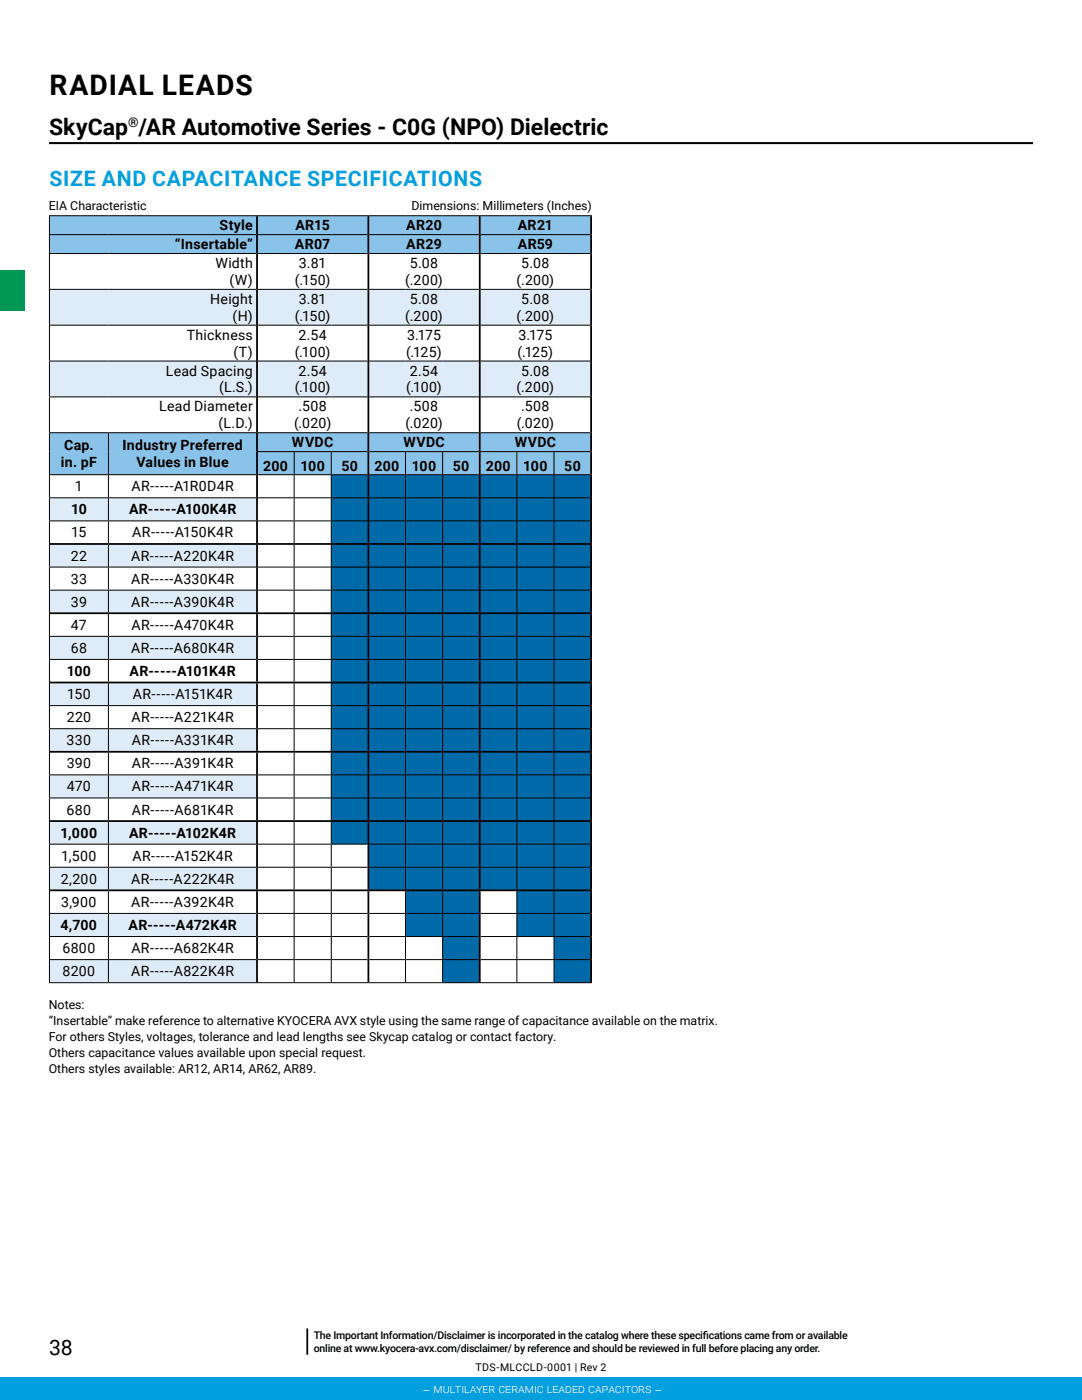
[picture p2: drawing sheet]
<svg xmlns="http://www.w3.org/2000/svg" width="216mm" height="279mm" viewBox="0 0 216 279" stroke-linecap="round" stroke-linejoin="round" font-family="sans-serif">
<defs><g id="words">
<text font-size="5.6" x="9.9" y="19">RADIAL LEADS</text>
<text font-size="4.6" x="9.8" y="26.9">SkyCap /AR Automotive Series - C0G (NPO) Dielectric</text>
<text font-size="4.2" fill="#00a0df" x="9.9" y="37.2">SIZE AND CAPACITANCE SPECIFICATIONS</text>
<text font-size="4.2" x="9.8" y="270.4">38</text>
<g font-size="2.8">
<text x="43.8" y="45.9">Style</text>
<text x="59" y="45.9">AR15</text>
<text x="81.1" y="45.9">AR20</text>
<text x="103.3" y="45.9">AR21</text>
<text x="34.9" y="49.7">“Insertable”</text>
<text x="43" y="53.5">Width</text>
<text x="58.9" y="49.7">AR07</text>
<text x="59.6" y="53.5">3.81</text>
<text x="81.1" y="49.7">AR29</text>
<text x="81.8" y="53.5">5.08</text>
<text x="103.3" y="49.7">AR59</text>
<text x="104" y="53.5">5.08</text>
<text x="45.8" y="56.9">(W)</text>
<text x="58.9" y="56.9">(.150)</text>
<text x="80.9" y="56.9">(.200)</text>
<text x="103.1" y="56.9">(.200)</text>
<text x="41.9" y="60.6">Height</text>
<text x="46.4" y="64">(H)</text>
<text x="58.9" y="64">(.150)</text>
<text x="59.6" y="60.6">3.81</text>
<text x="80.9" y="64">(.200)</text>
<text x="81.8" y="60.6">5.08</text>
<text x="103.1" y="64">(.200)</text>
<text x="104" y="60.6">5.08</text>
<text x="37.3" y="67.8">Thickness</text>
<text x="46.6" y="71.2">(T)</text>
<text x="58.8" y="71.2">(.100)</text>
<text x="59.5" y="67.8">2.54</text>
<text x="81" y="71.2">(.125)</text>
<text x="81.2" y="67.8">3.175</text>
<text x="103.3" y="71.2">(.125)</text>
<text x="103.4" y="67.8">3.175</text>
<text x="33.1" y="74.9">Lead Spacing</text>
<text x="59.5" y="74.9">2.54</text>
<text x="81.8" y="74.9">2.54</text>
<text x="104" y="74.9">5.08</text>
<text x="31.8" y="82.1">Lead Diameter</text>
<text x="43.7" y="78.3">(L.S.)</text>
<text x="58.8" y="78.3">(.100)</text>
<text x="59.6" y="82.1">.508</text>
<text x="81" y="78.3">(.100)</text>
<text x="81.8" y="82.1">.508</text>
<text x="103.1" y="78.3">(.200)</text>
<text x="104" y="82.1">.508</text>
<text x="12.8" y="89.9">Cap.</text>
<text x="24.4" y="89.9">Industry Preferred</text>
<text x="43.6" y="85.5">(L.D.)</text>
<text x="58.3" y="89.2">WVDC</text>
<text x="58.7" y="85.5">(.020)</text>
<text x="80.5" y="89.2">WVDC</text>
<text x="80.9" y="85.5">(.020)</text>
<text x="102.7" y="89.2">WVDC</text>
<text x="103.1" y="85.5">(.020)</text>
<text x="12.2" y="93.2">in. pF</text>
<text x="27.3" y="93.2">Values in Blue</text>
<text x="52.5" y="93.9">200</text>
<text x="60" y="93.9">100</text>
<text x="68.2" y="93.9">50</text>
<text x="74.7" y="93.9">200</text>
<text x="82.2" y="93.9">100</text>
<text x="90.4" y="93.9">50</text>
<text x="96.9" y="93.9">200</text>
<text x="104.4" y="93.9">100</text>
<text x="112.6" y="93.9">50</text>
<text x="15" y="98">1</text>
<text x="26.2" y="98">AR-----A1R0D4R</text>
<text x="14.2" y="102.7">10</text>
<text x="14.2" y="107.3">15</text>
<text x="25.7" y="102.7">AR-----A100K4R</text>
<text x="26.4" y="107.3">AR-----A150K4R</text>
<text x="14.1" y="111.9">22</text>
<text x="26.2" y="111.9">AR-----A220K4R</text>
<text x="14.1" y="116.5">33</text>
<text x="26.2" y="116.5">AR-----A330K4R</text>
<text x="14.1" y="121.1">39</text>
<text x="14.2" y="125.7">47</text>
<text x="26.2" y="121.1">AR-----A390K4R</text>
<text x="26.2" y="125.7">AR-----A470K4R</text>
<text x="14.1" y="130.3">68</text>
<text x="26.2" y="130.3">AR-----A680K4R</text>
<text x="13.3" y="134.9">100</text>
<text x="25.9" y="134.9">AR-----A101K4R</text>
<text x="13.4" y="139.5">150</text>
<text x="26.5" y="139.5">AR-----A151K4R</text>
<text x="13.3" y="148.7">330</text>
<text x="13.3" y="144.1">220</text>
<text x="26.3" y="144.1">AR-----A221K4R</text>
<text x="26.3" y="148.7">AR-----A331K4R</text>
<text x="13.3" y="153.3">390</text>
<text x="26.3" y="153.3">AR-----A391K4R</text>
<text x="13.4" y="158">470</text>
<text x="26.3" y="158">AR-----A471K4R</text>
<text x="12.1" y="167.2">1,000</text>
<text x="13.3" y="162.6">680</text>
<text x="25.8" y="167.2">AR-----A102K4R</text>
<text x="26.3" y="162.6">AR-----A681K4R</text>
<text x="12.2" y="171.8">1,500</text>
<text x="26.4" y="171.8">AR-----A152K4R</text>
<text x="12.1" y="176.4">2,200</text>
<text x="26.1" y="176.4">AR-----A222K4R</text>
<text x="12.1" y="185.6">4,700</text>
<text x="12.2" y="181">3,900</text>
<text x="25.6" y="185.6">AR-----A472K4R</text>
<text x="26.2" y="181">AR-----A392K4R</text>
<text x="12.5" y="190.2">6800</text>
<text x="26.2" y="190.2">AR-----A682K4R</text>
<text x="12.5" y="194.8">8200</text>
<text x="26.2" y="194.8">AR-----A822K4R</text>
</g>
<text font-size="2.7" x="25.6" y="25.3">®</text>
<g font-size="2.5">
<text x="9.7" y="41.9">EIA Characteristic</text>
<text x="82.1" y="41.9">Dimensions: Millimeters (Inches)</text>
<text x="9.7" y="201.4">Notes:</text>
<text x="9.7" y="204.6">“Insertable” make reference to alternative KYOCERA AVX style using the same range of capacitance available on the matrix.</text>
<text x="9.7" y="207.7">For others Styles, voltages, tolerance and lead lengths see Skycap catalog or contact factory.</text>
<text x="9.7" y="210.9">Others capacitance values available upon special request.</text>
<text x="9.7" y="214.1">Others styles available: AR12, AR14, AR62, AR89.</text>
</g>
<text font-size="2.5" fill="#fff" x="84.3" y="278.4">– multilayer ceramic leaded capacitors –</text>
<g font-size="2.1">
<text x="62.6" y="267.2">The Important Information/Disclaimer is incorporated in the catalog where these specif</text>
<text x="62.6" y="269.8">online at www.kyocera-avx.com/disclaimer/ by reference and should be reviewed in full before placing any order.</text>
<text x="140.2" y="267.2">ications came from or available</text>
<text x="94.9" y="273.7">TDS-MLCCLD-0001 | Rev 2</text>
</g>
</g></defs>
<path d="M9.8 28.6h196.3" fill="none" stroke="#000" stroke-width=".35"/>
<path d="M0 274.9h215.9v4.5h-215.9z" fill="#00a0df"/>
<path d="M9.8 28.6h196.3M61.3 265.1v5.3" fill="none" stroke="#000" stroke-width=".35"/>
<path d="M-.1 54h5v8.1h-5z" fill="#009754"/>
<path d="M9.9 43.1h41.4v3.7h-41.4zM51.3 43.1h22.2v3.7h-22.2zM73.5 43.1h22.2v3.7h-22.2zM95.7 43.1h22.3v3.7h-22.3zM9.9 46.8h41.4v3.8h-41.4zM51.3 46.8h22.2v3.8h-22.2zM73.5 46.8h22.2v3.8h-22.2zM95.7 46.8h22.3v3.8h-22.3zM51.3 90.1h7.4v4.6h-7.4zM58.7 90.1h7.4v4.6h-7.4zM66.1 90.1h7.4v4.6h-7.4zM73.5 90.1h7.4v4.6h-7.4zM80.9 90.1h7.4v4.6h-7.4zM88.3 90.1h7.4v4.6h-7.4zM95.7 90.1h7.4v4.6h-7.4zM103.1 90.1h7.4v4.6h-7.4zM110.5 90.1h7.4v4.6h-7.4z" fill="#8ac3e9"/>
<path d="M9.9 57.7h41.4v7.2h-41.4zM51.3 57.7h22.2v7.2h-22.2zM73.5 57.7h22.2v7.2h-22.2zM95.7 57.7h22.3v7.2h-22.3zM9.9 72.1h41.4v7.1h-41.4zM51.3 72.1h22.2v7.1h-22.2zM73.5 72.1h22.2v7.1h-22.2zM95.7 72.1h22.3v7.1h-22.3z" fill="#ddecf8"/>
<path d="M9.9 86.4h11.7v8.3h-11.7zM21.6 86.4h29.7v8.3h-29.7zM51.3 86.4h22.2v3.7h-22.2zM73.5 86.4h22.2v3.7h-22.2zM95.7 86.4h22.3v3.7h-22.3z" fill="#8ac3e9"/>
<path d="M66.1 94.7h7.4v4.6h-7.4zM73.5 94.7h7.4v4.6h-7.4zM80.9 94.7h7.4v4.6h-7.4zM88.3 94.7h7.4v4.6h-7.4zM95.7 94.7h7.4v4.6h-7.4zM103.1 94.7h7.4v4.6h-7.4zM110.5 94.7h7.4v4.6h-7.4zM66.1 99.3h7.4v4.7h-7.4zM73.5 99.3h7.4v4.7h-7.4zM80.9 99.3h7.4v4.7h-7.4zM88.3 99.3h7.4v4.7h-7.4zM95.7 99.3h7.4v4.7h-7.4zM103.1 99.3h7.4v4.7h-7.4zM110.5 99.3h7.4v4.7h-7.4zM66.1 104h7.4v4.6h-7.4zM73.5 104h7.4v4.6h-7.4zM80.9 104h7.4v4.6h-7.4zM88.3 104h7.4v4.6h-7.4zM95.7 104h7.4v4.6h-7.4zM103.1 104h7.4v4.6h-7.4zM110.5 104h7.4v4.6h-7.4zM66.1 108.6h7.4v4.6h-7.4zM73.5 108.6h7.4v4.6h-7.4zM80.9 108.6h7.4v4.6h-7.4zM88.3 108.6h7.4v4.6h-7.4zM95.7 108.6h7.4v4.6h-7.4zM103.1 108.6h7.4v4.6h-7.4zM110.5 108.6h7.4v4.6h-7.4zM66.1 113.2h7.4v4.6h-7.4zM73.5 113.2h7.4v4.6h-7.4zM80.9 113.2h7.4v4.6h-7.4zM88.3 113.2h7.4v4.6h-7.4zM95.7 113.2h7.4v4.6h-7.4zM103.1 113.2h7.4v4.6h-7.4zM110.5 113.2h7.4v4.6h-7.4zM66.1 117.8h7.4v4.6h-7.4zM73.5 117.8h7.4v4.6h-7.4zM80.9 117.8h7.4v4.6h-7.4zM88.3 117.8h7.4v4.6h-7.4zM95.7 117.8h7.4v4.6h-7.4zM103.1 117.8h7.4v4.6h-7.4zM110.5 117.8h7.4v4.6h-7.4zM66.1 122.4h7.4v4.6h-7.4zM73.5 122.4h7.4v4.6h-7.4zM80.9 122.4h7.4v4.6h-7.4zM88.3 122.4h7.4v4.6h-7.4zM95.7 122.4h7.4v4.6h-7.4zM103.1 122.4h7.4v4.6h-7.4zM110.5 122.4h7.4v4.6h-7.4zM66.1 127h7.4v4.6h-7.4zM73.5 127h7.4v4.6h-7.4zM80.9 127h7.4v4.6h-7.4zM88.3 127h7.4v4.6h-7.4zM95.7 127h7.4v4.6h-7.4zM103.1 127h7.4v4.6h-7.4zM110.5 127h7.4v4.6h-7.4zM66.1 131.6h7.4v4.6h-7.4zM73.5 131.6h7.4v4.6h-7.4zM80.9 131.6h7.4v4.6h-7.4zM88.3 131.6h7.4v4.6h-7.4zM95.7 131.6h7.4v4.6h-7.4zM103.1 131.6h7.4v4.6h-7.4zM110.5 131.6h7.4v4.6h-7.4zM66.1 136.2h7.4v4.6h-7.4zM73.5 136.2h7.4v4.6h-7.4zM80.9 136.2h7.4v4.6h-7.4zM88.3 136.2h7.4v4.6h-7.4zM95.7 136.2h7.4v4.6h-7.4zM103.1 136.2h7.4v4.6h-7.4zM110.5 136.2h7.4v4.6h-7.4zM66.1 140.8h7.4v4.6h-7.4zM73.5 140.8h7.4v4.6h-7.4zM80.9 140.8h7.4v4.6h-7.4zM88.3 140.8h7.4v4.6h-7.4zM95.7 140.8h7.4v4.6h-7.4zM103.1 140.8h7.4v4.6h-7.4zM110.5 140.8h7.4v4.6h-7.4zM66.1 145.4h7.4v4.6h-7.4zM73.5 145.4h7.4v4.6h-7.4zM80.9 145.4h7.4v4.6h-7.4zM88.3 145.4h7.4v4.6h-7.4zM95.7 145.4h7.4v4.6h-7.4zM103.1 145.4h7.4v4.6h-7.4zM110.5 145.4h7.4v4.6h-7.4zM66.1 150h7.4v4.6h-7.4zM73.5 150h7.4v4.6h-7.4zM80.9 150h7.4v4.6h-7.4zM88.3 150h7.4v4.6h-7.4zM95.7 150h7.4v4.6h-7.4zM103.1 150h7.4v4.6h-7.4zM110.5 150h7.4v4.6h-7.4zM66.1 154.6h7.4v4.7h-7.4zM73.5 154.6h7.4v4.7h-7.4zM80.9 154.6h7.4v4.7h-7.4zM88.3 154.6h7.4v4.7h-7.4zM95.7 154.6h7.4v4.7h-7.4zM103.1 154.6h7.4v4.7h-7.4zM110.5 154.6h7.4v4.7h-7.4zM66.1 159.3h7.4v4.6h-7.4zM73.5 159.3h7.4v4.6h-7.4zM80.9 159.3h7.4v4.6h-7.4zM88.3 159.3h7.4v4.6h-7.4zM95.7 159.3h7.4v4.6h-7.4zM103.1 159.3h7.4v4.6h-7.4zM110.5 159.3h7.4v4.6h-7.4zM66.1 163.9h7.4v4.6h-7.4zM73.5 163.9h7.4v4.6h-7.4zM80.9 163.9h7.4v4.6h-7.4zM88.3 163.9h7.4v4.6h-7.4zM95.7 163.9h7.4v4.6h-7.4zM103.1 163.9h7.4v4.6h-7.4zM110.5 163.9h7.4v4.6h-7.4zM73.5 168.5h7.4v4.6h-7.4zM80.9 168.5h7.4v4.6h-7.4zM88.3 168.5h7.4v4.6h-7.4zM95.7 168.5h7.4v4.6h-7.4zM103.1 168.5h7.4v4.6h-7.4zM110.5 168.5h7.4v4.6h-7.4zM73.5 173.1h7.4v4.6h-7.4zM80.9 173.1h7.4v4.6h-7.4zM88.3 173.1h7.4v4.6h-7.4zM95.7 173.1h7.4v4.6h-7.4zM103.1 173.1h7.4v4.6h-7.4zM110.5 173.1h7.4v4.6h-7.4zM80.9 177.7h7.4v4.6h-7.4zM88.3 177.7h7.4v4.6h-7.4zM103.1 177.7h7.4v4.6h-7.4zM110.5 177.7h7.4v4.6h-7.4zM80.9 182.3h7.4v4.6h-7.4zM88.3 182.3h7.4v4.6h-7.4zM103.1 182.3h7.4v4.6h-7.4zM110.5 182.3h7.4v4.6h-7.4zM88.3 186.9h7.4v4.6h-7.4zM110.5 186.9h7.4v4.6h-7.4zM88.3 191.5h7.4v4.6h-7.4zM110.5 191.5h7.4v4.6h-7.4z" fill="#0069a7"/>
<path d="M9.9 99.3h11.7v4.7h-11.7zM21.6 99.3h29.7v4.7h-29.7zM9.9 108.6h11.7v4.6h-11.7zM21.6 108.6h29.7v4.6h-29.7zM9.9 117.8h11.7v4.6h-11.7zM21.6 117.8h29.7v4.6h-29.7zM9.9 127h11.7v4.6h-11.7zM21.6 127h29.7v4.6h-29.7zM9.9 136.2h11.7v4.6h-11.7zM21.6 136.2h29.7v4.6h-29.7zM9.9 145.4h11.7v4.6h-11.7zM21.6 145.4h29.7v4.6h-29.7zM9.9 154.6h11.7v4.7h-11.7zM21.6 154.6h29.7v4.7h-29.7zM9.9 163.9h11.7v4.6h-11.7zM21.6 163.9h29.7v4.6h-29.7zM9.9 173.1h11.7v4.6h-11.7zM21.6 173.1h29.7v4.6h-29.7zM9.9 182.3h11.7v4.6h-11.7zM21.6 182.3h29.7v4.6h-29.7zM9.9 191.5h11.7v4.6h-11.7zM21.6 191.5h29.7v4.6h-29.7z" fill="#ddecf8"/>
<g fill="none" stroke="#000" stroke-width=".2">
<path d="M9.8 43.1h108.3M9.8 46.8h41.3M9.8 50.6h41.3M9.8 57.7h41.3M9.9 43.1v3.6M9.9 46.9v3.6M9.9 50.7v7M9.9 57.8v7M51.5 46.8h21.8M51.5 50.6h21.8M51.5 57.7h21.8M73.7 46.8h21.9"/>
<path d="M73.7 50.6h21.9M73.7 57.7h21.9M95.9 46.8h21.9M95.9 50.6h21.9M95.9 57.7h21.9M9.8 64.9h41.3M9.8 72.1h41.3M9.8 79.2h41.3M9.9 65v7M9.9 72.1v7M9.9 79.3v7M51.5 64.9h21.8"/>
<path d="M51.5 72.1h21.8M51.5 79.2h21.8M73.7 64.9h21.9M73.7 72.1h21.9M73.7 79.2h21.9M95.9 64.9h21.9M95.9 72.1h21.9M95.9 79.2h21.9M9.8 99.3h41.3M9.8 86.4h41.3M9.8 94.7h41.3M9.9 86.5v8.1"/>
<path d="M9.9 94.8v4.5M9.9 99.4v4.5M21.6 86.5v8.1M21.6 94.8v4.5M21.6 99.4v4.5M51.5 90.1h21.8M51.5 99.3h21.8M51.5 86.4h21.8M51.5 94.7h21.8M58.7 90.2v4.4M58.7 94.8v4.5M58.7 99.4v4.5"/>
<path d="M66.1 90.2v4.4M66.1 94.8v4.5M66.1 99.4v4.5M73.7 90.1h21.9M73.7 99.3h21.9M73.7 86.4h21.9M73.7 94.7h21.9M80.9 90.2v4.4M80.9 94.8v4.5M80.9 99.4v4.5M88.3 90.2v4.4M88.3 94.8v4.5"/>
<path d="M88.3 99.4v4.5M95.9 90.1h21.9M95.9 99.3h21.9M95.9 86.4h21.9M95.9 94.7h21.9M103.1 90.2v4.4M103.1 94.8v4.5M103.1 99.4v4.5M110.5 90.2v4.4M110.5 94.8v4.5M110.5 99.4v4.5M9.8 104h41.3"/>
<path d="M9.8 113.2h41.3M9.8 117.8h41.3M9.9 104v9.1M9.9 113.3v4.4M9.9 117.9v9M21.6 104v4.4M21.6 108.7v4.4M21.6 113.3v4.4M21.6 117.9v4.3M51.5 104h21.8M51.5 113.2h21.8M51.5 117.8h21.8"/>
<path d="M58.7 104v4.4M58.7 108.7v4.4M58.7 113.3v4.4M58.7 117.9v4.3M66.1 104v4.4M66.1 108.7v4.4M66.1 113.3v4.4M66.1 117.9v4.3M73.7 104h21.9M73.7 113.2h21.9M73.7 117.8h21.9M80.9 104v4.4"/>
<path d="M80.9 108.7v4.4M80.9 113.3v4.4M80.9 117.9v4.3M88.3 104v4.4M88.3 108.7v4.4M88.3 113.3v4.4M88.3 117.9v4.3M95.9 104h21.9M95.9 113.2h21.9M95.9 117.8h21.9M103.1 104v4.4M103.1 108.7v4.4"/>
<path d="M103.1 113.3v4.4M103.1 117.9v4.3M110.5 104v4.4M110.5 108.7v4.4M110.5 113.3v4.4M110.5 117.9v4.3M9.8 127h41.3M9.8 131.6h41.3M9.9 127.1v4.4M9.9 131.7v9M21.6 122.6v4.3M21.6 127.1v4.4"/>
<path d="M21.6 131.7v4.3M21.6 136.4v4.3M51.5 127h21.8M51.5 131.6h21.8M58.7 122.6v4.3M58.7 127.1v4.4M58.7 131.7v4.3M58.7 136.4v4.3M66.1 122.6v4.3M66.1 127.1v4.4M66.1 131.7v4.3M66.1 136.4v4.3"/>
<path d="M73.7 127h21.9M73.7 131.6h21.9M80.9 122.6v4.3M80.9 127.1v4.4M80.9 131.7v4.3M80.9 136.4v4.3M88.3 122.6v4.3M88.3 127.1v4.4M88.3 131.7v4.3M88.3 136.4v4.3M95.9 127h21.9M95.9 131.6h21.9"/>
<path d="M103.1 122.6v4.3M103.1 127.1v4.4M103.1 131.7v4.3M103.1 136.4v4.3M110.5 122.6v4.3M110.5 127.1v4.4M110.5 131.7v4.3M110.5 136.4v4.3M9.8 140.8h41.3M9.8 145.4h41.3M9.8 154.6h41.3M9.8 159.3h41.3"/>
<path d="M9.9 140.9v4.4M9.9 145.5v9.1M9.9 154.7v4.5M9.9 159.3v9.1M21.6 140.9v4.4M21.6 145.5v4.4M21.6 150.2v4.4M21.6 154.7v4.5M21.6 159.3v4.4M51.5 140.8h21.8M51.5 145.4h21.8M51.5 154.6h21.8"/>
<path d="M51.5 159.3h21.8M58.7 140.9v4.4M58.7 145.5v4.4M58.7 150.2v4.4M58.7 154.7v4.5M58.7 159.3v4.4M66.1 140.9v4.4M66.1 145.5v4.4M66.1 150.2v4.4M66.1 154.7v4.5M66.1 159.3v4.4M73.7 140.8h21.9"/>
<path d="M73.7 145.4h21.9M73.7 154.6h21.9M73.7 159.3h21.9M80.9 140.9v4.4M80.9 145.5v4.4M80.9 150.2v4.4M80.9 154.7v4.5M80.9 159.3v4.4M88.3 140.9v4.4M88.3 145.5v4.4M88.3 150.2v4.4M88.3 154.7v4.5"/>
<path d="M88.3 159.3v4.4M95.9 140.8h21.9M95.9 145.4h21.9M95.9 154.6h21.9M95.9 159.3h21.9M103.1 140.9v4.4M103.1 145.5v4.4M103.1 150.2v4.4M103.1 154.7v4.5M103.1 159.3v4.4M110.5 140.9v4.4M110.5 145.5v4.4"/>
<path d="M110.5 150.2v4.4M110.5 154.7v4.5M110.5 159.3v4.4M9.8 168.5h41.3M9.8 173.1h41.3M9.9 168.6v4.4M9.9 173.2v9M21.6 164v4.4M21.6 168.6v4.4M21.6 173.2v4.3M21.6 177.9v4.3M51.5 168.5h21.8"/>
<path d="M51.5 173.1h21.8M58.7 164v4.4M58.7 168.6v4.4M58.7 173.2v4.3M58.7 177.9v4.3M66.1 164v4.4M66.1 168.6v4.4M66.1 173.2v4.3M66.1 177.9v4.3M73.7 168.5h21.9M73.7 173.1h21.9M80.9 164v4.4"/>
<path d="M80.9 168.6v4.4M80.9 173.2v4.3M80.9 177.9v4.3M88.3 164v4.4M88.3 168.6v4.4M88.3 173.2v4.3M88.3 177.9v4.3M95.9 168.5h21.9M95.9 173.1h21.9M103.1 164v4.4M103.1 168.6v4.4M103.1 173.2v4.3"/>
<path d="M103.1 177.9v4.3M110.5 164v4.4M110.5 168.6v4.4M110.5 173.2v4.3M110.5 177.9v4.3M9.8 182.3h41.3M9.8 186.9h41.3M9.8 191.5h41.3M9.8 196.1h108.3M9.9 182.4v4.4M9.9 187v4.4M9.9 191.6v4.4"/>
<path d="M21.6 182.4v4.4M21.6 187v4.4M21.6 191.6v4.4M51.5 182.3h21.8M51.5 186.9h21.8M51.5 191.5h21.8M58.7 182.4v4.4M58.7 187v4.4M58.7 191.6v4.4M66.1 182.4v4.4M66.1 187v4.4M66.1 191.6v4.4"/>
<path d="M73.7 182.3h21.9M73.7 186.9h21.9M73.7 191.5h21.9M80.9 182.4v4.4M80.9 187v4.4M80.9 191.6v4.4M88.3 182.4v4.4M88.3 187v4.4M88.3 191.6v4.4M95.9 182.3h21.9M95.9 186.9h21.9M95.9 191.5h21.9"/>
<path d="M103.1 182.4v4.4M103.1 187v4.4M103.1 191.6v4.4M110.5 182.4v4.4M110.5 187v4.4M110.5 191.6v4.4"/>
</g>
<g fill="none" stroke="#000" stroke-width=".35">
<path d="M51.3 43.1v65.3M73.5 43.1v65.3M95.7 43.1v65.3M118 43.1v65.3M10 108.6h108.1M51.3 108.7v13.5M73.5 108.7v13.5M95.7 108.7v13.5M118 108.7v13.5M10 122.4h108.1M10 136.2h108.1M51.3 122.6v13.4"/>
<path d="M51.3 136.4v13.5M73.5 122.6v13.4M73.5 136.4v13.5M95.7 122.6v13.4M95.7 136.4v13.5M118 122.6v13.4M118 136.4v13.5M10 150h108.1M51.3 150.2v13.5M73.5 150.2v13.5M95.7 150.2v13.5M118 150.2v13.5"/>
<path d="M10 163.9h108.1M10 177.7h108.1M51.3 164v13.5M51.3 177.9v18.1M73.5 164v13.5M73.5 177.9v18.1M95.7 164v13.5M95.7 177.9v18.1M118 164v13.5M118 177.9v18.1"/>
</g>
<use href="#words"/>
</svg>
